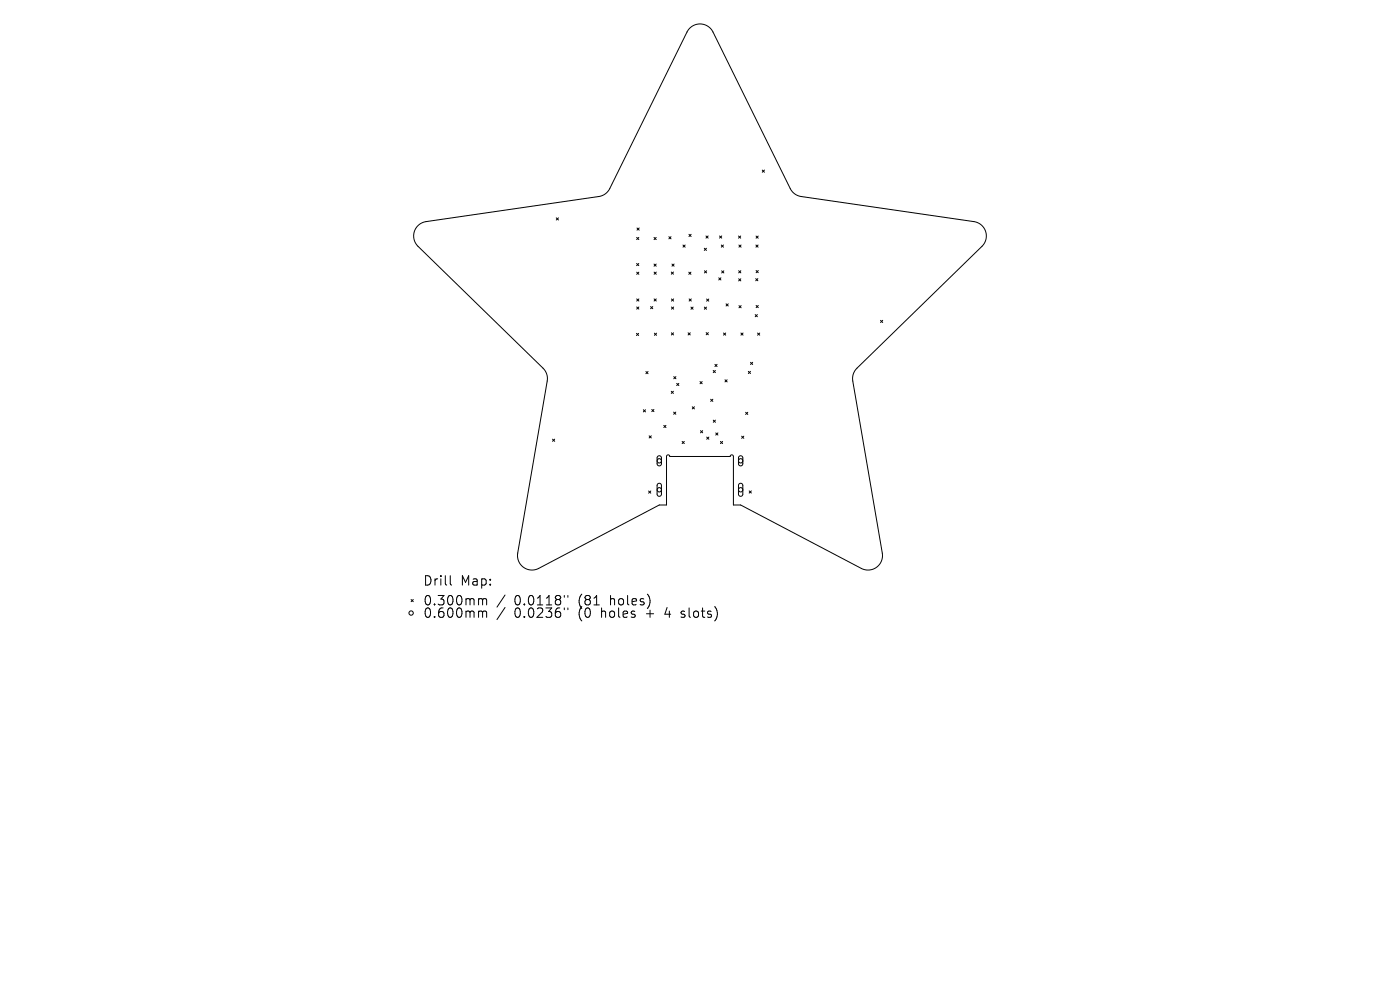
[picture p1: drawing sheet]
<svg xmlns="http://www.w3.org/2000/svg" width="297mm" height="210mm" viewBox="0 0 297 210" stroke-linecap="round" stroke-linejoin="round" font-family="sans-serif">
<defs><g id="words">
<g font-size="2.8">
<text x="89.7" y="124.5">Drill</text>
<text x="97.7" y="124.5">Map:</text>
<text x="89.7" y="128.7">0.300mm</text>
<text x="89.7" y="131.3">0.600mm</text>
<text x="109.1" y="128.7">0.0118&quot;</text>
<text x="109.1" y="131.3">0.0236&quot;</text>
<text x="122.8" y="128.7">(81</text>
<text x="122.8" y="131.3">(0</text>
<text x="127.8" y="131.3">holes</text>
<text x="129.7" y="128.7">holes)</text>
<text x="137.5" y="131.3">+</text>
<text x="141.7" y="131.3">4</text>
<text x="145.4" y="131.3">slots)</text>
</g>
</g></defs>
<g fill="none" stroke="#000" stroke-width=".21">
<path d="M161.7 36.1l.5 .4M162.2 36.1l-.5 .4M88.7 47.8l.7-.5 1-.3 36.6-5.3a3.1 3.1 0 0 0 2.4-1.7l16.3-33.2a3.1 3.1 0 0 1 2.8-1.7 3.1 3.1 0 0 1 2.8 1.7l16.3 33.2a3.1 3.1 0 0 0 2.4 1.7l36.6 5.3a3.1 3.1 0 0 1 2.5 2.1 3.1 3.1 0 0 1-.8 3.2l-26.5 25.8a3.1 3.1 0 0 0-.9 2.7l6.3 36.5a3.1 3.1 0 0 1-1.2 3 3.1 3.1 0 0 1-3.3 .3l-25.6-13.5h-1.5v-10.3l-.4-.3-.3 .3h-12.8l-.2-.3h-.3l-.2 .3v10.3h-1.5l-25.6 13.5a3.1 3.1 0 0 1-3.2-.3 3.1 3.1 0 0 1-1.3-3l6.3-36.5a3.1 3.1 0 0 0-.9-2.7l-26.5-25.8a3.1 3.1 0 0 1 0-4.5zM118 46.2l.5 .5M118.5 46.2l-.5 .5M135.1 55.9l.4 .5M135.1 50.4l.4 .4M135.1 57.7l.4 .5M135.1 48.4l.5 .4M135.5 55.9l-.4 .5M135.5 50.4l-.4 .4M135.5 57.7l-.4 .5"/>
<path d="M135.6 48.4l-.5 .4M138.7 56l.5 .5M138.7 50.4l.5 .4M138.8 57.7l.4 .5M139.2 56l-.5 .5M139.2 50.4l-.5 .4M139.2 57.7l-.4 .5M141.9 50.2l.5 .5M142.4 50.2l-.5 .5M142.4 57.7l.5 .5M142.5 56l.5 .5M142.9 57.7l-.5 .5"/>
<path d="M143 56l-.5 .5M144.9 52l.5 .4M145.4 52l-.5 .4M146.1 57.7l.5 .5M146.2 49.7l.4 .5M146.6 57.7l-.5 .5M146.6 49.7l-.4 .5M149.4 52.7l.5 .4M149.4 57.4l.5 .5M149.8 50.1l.4 .4M149.9 52.7l-.5 .4M149.9 57.4l-.5 .5"/>
<path d="M150.2 50.1l-.4 .4M152.5 58.9l.4 .5M152.6 50.1l.5 .4M152.9 58.9l-.4 .5M153 52l.5 .4M153.1 57.5l.5 .4M153.1 50.1l-.5 .4M153.5 52l-.5 .4M153.6 57.5l-.5 .4M156.7 50.1l.4 .4M156.7 59.1l.5 .5M156.7 57.4l.5 .5"/>
<path d="M156.8 52l.4 .4M157.1 50.1l-.4 .4M157.2 59.1l-.5 .5M157.2 57.4l-.5 .5M157.2 52l-.4 .4M160.3 59.1l.5 .5M160.4 52l.4 .4M160.4 50.1l.5 .4M160.4 57.4l.5 .4M160.8 59.1l-.5 .5M160.8 52l-.4 .4M160.9 50.1l-.5 .4"/>
<path d="M160.9 57.4l-.5 .4M135 70.7l.5 .5M135.1 65.1l.4 .5M135.1 63.4l.4 .5M135.5 70.7l-.5 .5M135.5 65.1l-.4 .5M135.5 63.4l-.4 .5M137 78.8l.5 .5M137.5 78.8l-.5 .5M138 65l.5 .5M138.5 65l-.5 .5M138.8 63.4l.4 .5"/>
<path d="M138.8 70.7l.5 .4M139.2 63.4l-.4 .5M139.3 70.7l-.5 .4M142.4 70.6l.5 .5M142.4 63.4l.5 .5M142.5 65.1l.4 .5M142.9 70.6l-.5 .5M142.9 63.4l-.5 .5M142.9 65.1l-.4 .5M142.9 79.9l.5 .5M143.4 79.9l-.5 .5M146 70.6l.4 .5"/>
<path d="M146.2 63.4l.5 .5M146.4 70.6l-.4 .5M146.6 65.1l.4 .5M146.7 63.4l-.5 .5M147 65.1l-.4 .5M149.4 65.1l.5 .5M149.8 70.6l.5 .4M149.9 65.1l-.5 .5M149.9 63.4l.5 .5M150.3 70.6l-.5 .4M150.4 63.4l-.5 .5M151.3 78.6l.5 .4"/>
<path d="M151.7 77.3l.4 .5M151.8 78.6l-.5 .4M152.1 77.3l-.4 .5M153.5 70.6l.5 .5M154 70.6l-.5 .5M154 64.5l.5 .4M154.5 64.5l-.5 .4M156.8 64.8l.4 .5M157.2 70.6l.4 .5M157.2 64.8l-.4 .5M157.6 70.6l-.4 .5M158.8 78.8l.4 .4"/>
<path d="M159.2 78.8l-.4 .4M159.2 76.9l.5 .4M159.7 76.9l-.5 .4M160.2 66.7l.5 .5M160.4 64.8l.5 .5M160.7 66.7l-.5 .5M160.7 70.6l.5 .5M160.9 64.8l-.5 .5M161.2 70.6l-.5 .5M186.8 68l.5 .4M187.3 68l-.5 .4M117.2 93.2l.5 .4"/>
<path d="M117.7 93.2l-.5 .4M136.5 86.9l.4 .5M136.9 86.9l-.4 .5M137.7 92.4l.5 .5M138.2 92.4l-.5 .5M138.3 86.9l.4 .4M138.7 86.9l-.4 .4M139.5 96.8l.5-.1 .3 .4v1.3l-.4 .4-.3-.1-.2-.3v-1.3zM140.8 90.2l.5 .5M141.3 90.2l-.5 .5M142.4 83l.5 .5M142.9 83l-.5 .5"/>
<path d="M142.9 87.4l.5 .5M143.4 87.4l-.5 .5M143.6 81.3l.4 .5M144 81.3l-.4 .5M144.7 93.6l.5 .5M145.2 93.6l-.5 .5M146.9 86.3l.4 .4M147.3 86.3l-.4 .4M148.5 80.9l.5 .5M148.6 91.4l.5 .4M149 80.9l-.5 .5M149.1 91.4l-.5 .4"/>
<path d="M149.9 92.7l.5 .5M150.4 92.7l-.5 .5M150.8 84.7l.4 .5M151.2 84.7l-.4 .5M151.3 89.1l.5 .5M151.8 89.1l-.5 .5M151.8 91.8l.5 .5M152.3 91.8l-.5 .5M152.8 93.6l.5 .5M153.3 93.6l-.5 .5M153.8 80.6l.5 .4M154.3 80.6l-.5 .4"/>
<path d="M156.8 96.8l.4-.1 .4 .4v1.3l-.4 .4-.3-.1-.2-.3v-1.3zM157.3 92.5l.5 .5M157.8 92.5l-.5 .5M158.2 87.5l.4 .4M158.6 87.5l-.4 .4M137.6 104.2l.5 .4M138.1 104.2l-.5 .4M139.5 102.7l.5-.2 .3 .4v2l-.4 .4-.3-.1-.2-.3v-2zM156.8 102.7l.4-.2 .4 .4v2l-.4 .4-.3-.1-.2-.3v-2zM158.9 104.1l.5 .5M159.4 104.1l-.5 .5M87.2 127.2l.5 .4"/>
<path d="M87.7 127.2l-.5 .4M95.5 122.1v1.7l.3 .3M101.8 127l.5 .1 .1 .2M101.8 129.6h.3l.3 .3M102.4 127.3l.3-.3 .4 .1 .1 1.2M102.4 127.3v1M102.4 129.9v1.1M102.4 129.9l.3-.3 .4 .1 .1 1.3M107.1 126.2l-1.7 2.6M107.1 128.9l-1.7 2.5M119.7 126.3v.4M119.7 129v.3"/>
<path d="M120.5 126.3v.4M120.5 129v.3M144.5 130.9l.2 .1M144.6 129.7v.5"/>
<circle cx="139.9" cy="97.8" r=".46"/>
<circle cx="157.1" cy="97.8" r=".46"/>
<circle cx="139.9" cy="103.9" r=".46"/>
<circle cx="157.1" cy="103.9" r=".46"/>
<circle cx="87.2" cy="130" r=".46"/>
</g>
<use href="#words"/>
</svg>
